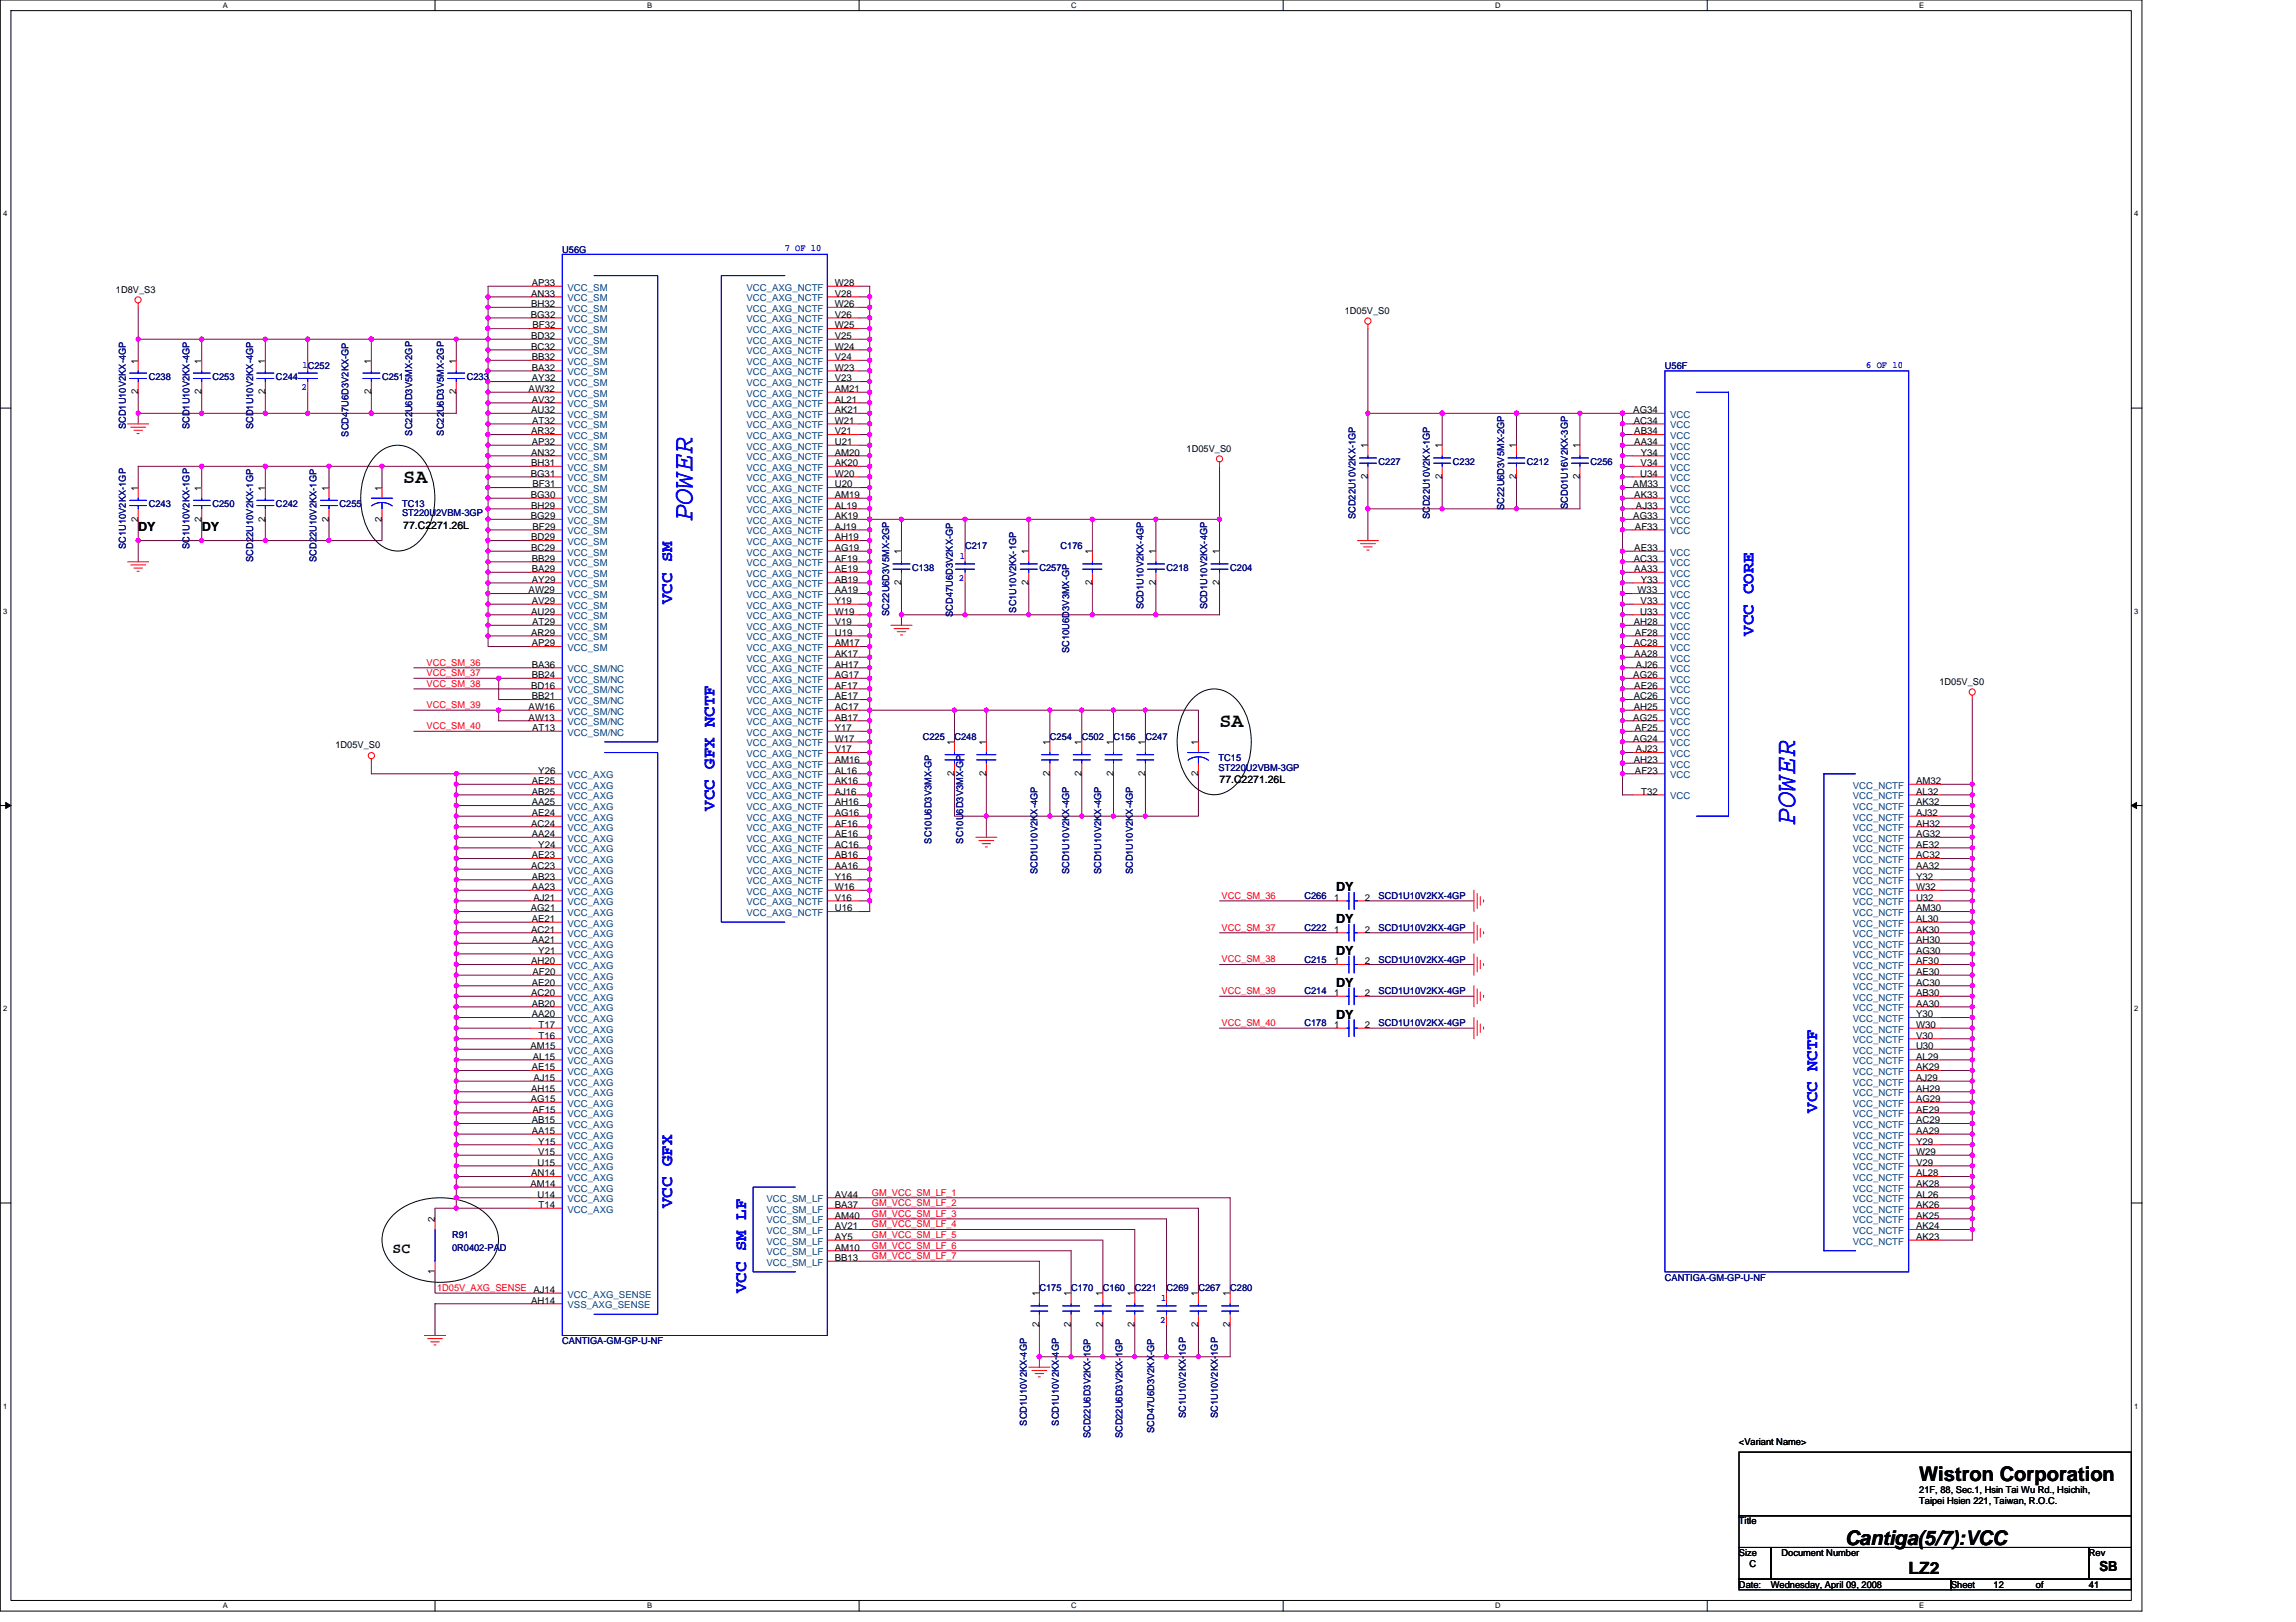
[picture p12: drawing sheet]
<svg xmlns="http://www.w3.org/2000/svg" width="297mm" height="210mm" viewBox="0 0 297 210" stroke-linecap="round" stroke-linejoin="round" font-family="sans-serif">
<defs><g id="words">
<g font-size="3.7" fill="#00f">
<text x="89.6" y="67.5" transform="rotate(-90 89.6 67.5)">POWER</text>
<text x="232.2" y="106.7" transform="rotate(-90 232.2 106.7)">POWER</text>
</g>
<g font-size="2.6">
<text x="52.2" y="62.5">SA</text>
<text x="157.8" y="94.1">SA</text>
<text x="248.3" y="191.7">Wistron Corporation</text>
<text x="238.7" y="199.9">Cantiga(5/7):VCC</text>
</g>
<g font-size="2.2" fill="#00f">
<text x="86.9" y="78.2" transform="rotate(-90 86.9 78.2)">VCC SM</text>
<text x="226.8" y="82.3" transform="rotate(-90 226.8 82.3)">VCC CORE</text>
<text x="92.4" y="104.9" transform="rotate(-90 92.4 104.9)">VCC GFX NCTF</text>
<text x="235.1" y="144" transform="rotate(-90 235.1 144)">VCC NCTF</text>
<text x="86.9" y="156.4" transform="rotate(-90 86.9 156.4)">VCC GFX</text>
<text x="96.5" y="167.3" transform="rotate(-90 96.5 167.3)">VCC SM LF</text>
</g>
<text font-size="2.2" x="246.9" y="203.6">LZ2</text>
<text font-size="1.9" x="50.8" y="162.1">SC</text>
<text font-size="1.8" x="271.6" y="203.3">SB</text>
<g font-size="1.6">
<text x="17.9" y="68.7">DY</text>
<text x="26.1" y="68.7">DY</text>
<text x="172.9" y="119.5">DY</text>
<text x="172.9" y="115.4">DY</text>
<text x="172.9" y="123.6">DY</text>
<text x="172.9" y="127.7">DY</text>
<text x="172.9" y="131.8">DY</text>
</g>
<g font-size="1.4">
<text x="52.2" y="68.4">77.C2271.26L</text>
<text x="157.8" y="101.4">77.C2271.26L</text>
</g>
<g font-size="1.2" fill="#000080">
<text x="72.7" y="32.7">U56G</text>
<text x="215.4" y="47.8">U56F</text>
<text x="19.2" y="49.1">C238</text>
<text x="27.5" y="49.1">C253</text>
<text x="35.7" y="49.1">C244</text>
<text x="49.4" y="49.1">C251</text>
<text x="60.4" y="49.1">C233</text>
<text x="16.3" y="55.6" transform="rotate(-90 16.3 55.6)">SCD1U10V2KX-4GP</text>
<text x="24.5" y="55.6" transform="rotate(-90 24.5 55.6)">SCD1U10V2KX-4GP</text>
<text x="32.7" y="55.6" transform="rotate(-90 32.7 55.6)">SCD1U10V2KX-4GP</text>
<text x="45.1" y="56.5" transform="rotate(-90 45.1 56.5)">SCD47U6D3V2KX-GP</text>
<text x="53.3" y="56.4" transform="rotate(-90 53.3 56.4)">SC22U6D3V5MX-2GP</text>
<text x="57.4" y="56.4" transform="rotate(-90 57.4 56.4)">SC22U6D3V5MX-2GP</text>
<text x="19.2" y="65.6">C243</text>
<text x="27.5" y="65.6">C250</text>
<text x="35.7" y="65.6">C242</text>
<text x="43.9" y="65.6">C255</text>
<text x="52" y="65.6">TC13</text>
<text x="178.3" y="60.1">C227</text>
<text x="188" y="60.1">C232</text>
<text x="194.6" y="66" transform="rotate(-90 194.6 66)">SC22U6D3V5MX-2GP</text>
<text x="197.5" y="60.1">C212</text>
<text x="202.8" y="65.8" transform="rotate(-90 202.8 65.8)">SCD01U16V2KX-3GP</text>
<text x="205.8" y="60.1">C256</text>
<text x="16.3" y="71.1" transform="rotate(-90 16.3 71.1)">SC1U10V2KX-1GP</text>
<text x="24.5" y="71.1" transform="rotate(-90 24.5 71.1)">SC1U10V2KX-1GP</text>
<text x="52" y="66.8">ST220U2VBM-3GP</text>
<text x="124.9" y="71.1">C217</text>
<text x="137.2" y="71.1">C176</text>
<text x="175.4" y="67.2" transform="rotate(-90 175.4 67.2)">SCD22U10V2KX-1GP</text>
<text x="185" y="67.2" transform="rotate(-90 185 67.2)">SCD22U10V2KX-1GP</text>
<text x="32.7" y="72.7" transform="rotate(-90 32.7 72.7)">SCD22U10V2KX-1GP</text>
<text x="41" y="72.7" transform="rotate(-90 41 72.7)">SCD22U10V2KX-1GP</text>
<text x="118" y="73.8">C138</text>
<text x="134.5" y="73.8">C257</text>
<text x="150.9" y="73.8">C218</text>
<text x="159.1" y="73.8">C204</text>
<text x="115" y="79.7" transform="rotate(-90 115 79.7)">SC22U6D3V5MX-2GP</text>
<text x="123.3" y="79.8" transform="rotate(-90 123.3 79.8)">SCD47U6D3V2KX-GP</text>
<text x="131.5" y="79.3" transform="rotate(-90 131.5 79.3)">SC1U10V2KX-1GP</text>
<text x="148" y="78.9" transform="rotate(-90 148 78.9)">SCD1U10V2KX-4GP</text>
<text x="156.2" y="78.9" transform="rotate(-90 156.2 78.9)">SCD1U10V2KX-4GP</text>
<text x="138.3" y="84.5" transform="rotate(-90 138.3 84.5)">SC10U6D3V3MX-GP</text>
<text x="119.4" y="95.8">C225</text>
<text x="123.5" y="95.8">C248</text>
<text x="135.8" y="95.8">C254</text>
<text x="140" y="95.8">C502</text>
<text x="144.1" y="95.8">C156</text>
<text x="148.2" y="95.8">C247</text>
<text x="157.6" y="98.5">TC15</text>
<text x="157.6" y="99.7">ST220U2VBM-3GP</text>
<text x="120.5" y="109.2" transform="rotate(-90 120.5 109.2)">SC10U6D3V3MX-GP</text>
<text x="124.6" y="109.2" transform="rotate(-90 124.6 109.2)">SC10U6D3V3MX-GP</text>
<text x="134.2" y="113.2" transform="rotate(-90 134.2 113.2)">SCD1U10V2KX-4GP</text>
<text x="138.3" y="113.2" transform="rotate(-90 138.3 113.2)">SCD1U10V2KX-4GP</text>
<text x="142.5" y="113.2" transform="rotate(-90 142.5 113.2)">SCD1U10V2KX-4GP</text>
<text x="146.6" y="113.2" transform="rotate(-90 146.6 113.2)">SCD1U10V2KX-4GP</text>
<text x="168.8" y="116.3">C266</text>
<text x="178.3" y="116.3">SCD1U10V2KX-4GP</text>
<text x="168.8" y="124.6">C215</text>
<text x="168.8" y="120.5">C222</text>
<text x="178.3" y="124.6">SCD1U10V2KX-4GP</text>
<text x="178.3" y="120.5">SCD1U10V2KX-4GP</text>
<text x="168.8" y="128.7">C214</text>
<text x="178.3" y="128.7">SCD1U10V2KX-4GP</text>
<text x="168.8" y="132.8">C178</text>
<text x="178.3" y="132.8">SCD1U10V2KX-4GP</text>
<text x="58.5" y="160.2">R91</text>
<text x="58.5" y="161.9">0R0402-PAD</text>
<text x="134.5" y="167.1">C175</text>
<text x="138.6" y="167.1">C170</text>
<text x="142.7" y="167.1">C160</text>
<text x="146.8" y="167.1">C221</text>
<text x="150.9" y="167.1">C269</text>
<text x="155" y="167.1">C267</text>
<text x="159.1" y="167.1">C280</text>
<text x="215.4" y="165.7">CANTIGA-GM-GP-U-NF</text>
<text x="72.7" y="173.9">CANTIGA-GM-GP-U-NF</text>
<text x="132.9" y="184.5" transform="rotate(-90 132.9 184.5)">SCD1U10V2KX-4GP</text>
<text x="137" y="184.5" transform="rotate(-90 137 184.5)">SCD1U10V2KX-4GP</text>
<text x="149.3" y="185.4" transform="rotate(-90 149.3 185.4)">SCD47U6D3V2KX-GP</text>
<text x="153.4" y="183.5" transform="rotate(-90 153.4 183.5)">SC1U10V2KX-1GP</text>
<text x="157.5" y="183.5" transform="rotate(-90 157.5 183.5)">SC1U10V2KX-1GP</text>
<text x="141.1" y="186.1" transform="rotate(-90 141.1 186.1)">SCD22U6D3V2KX-1GP</text>
<text x="145.2" y="186.1" transform="rotate(-90 145.2 186.1)">SCD22U6D3V2KX-1GP</text>
</g>
<g font-size="1.2" fill="#00f">
<text x="101.5" y="32.5">7 OF 10</text>
<text x="39.1" y="47.6">1C252</text>
<text x="241.4" y="47.6">6 OF 10</text>
<text x="39" y="50.5">2</text>
<text x="124" y="75.2">2</text>
<text x="124.2" y="72.3">1</text>
<text x="150.1" y="171.2">2</text>
<text x="150.2" y="168.3">1</text>
</g>
<g font-size="1.2">
<text x="15" y="37.9">1D8V_S3</text>
<text x="68.7" y="41.1">BG32</text>
<text x="68.7" y="38.4">AN33</text>
<text x="68.7" y="39.8">BH32</text>
<text x="68.8" y="37">AP33</text>
<text x="108" y="38.4">V28</text>
<text x="108" y="39.8">W26</text>
<text x="108" y="41.1">V26</text>
<text x="108" y="37">W28</text>
<text x="174" y="40.6">1D05V_S0</text>
<text x="17.9" y="47.1" transform="rotate(-90 17.9 47.1)">1</text>
<text x="26.1" y="47.1" transform="rotate(-90 26.1 47.1)">1</text>
<text x="34.3" y="47.1" transform="rotate(-90 34.3 47.1)">1</text>
<text x="48" y="47.1" transform="rotate(-90 48 47.1)">1</text>
<text x="59" y="47.1" transform="rotate(-90 59 47.1)">1</text>
<text x="68.7" y="43.9">BD32</text>
<text x="68.7" y="45.3">BC32</text>
<text x="68.8" y="46.6">BB32</text>
<text x="68.8" y="48">BA32</text>
<text x="68.9" y="42.5">BF32</text>
<text x="108" y="42.5">W25</text>
<text x="108" y="43.9">V25</text>
<text x="108" y="45.3">W24</text>
<text x="108" y="46.6">V24</text>
<text x="108" y="48">W23</text>
<text x="17.9" y="51" transform="rotate(-90 17.9 51)">2</text>
<text x="26.1" y="51" transform="rotate(-90 26.1 51)">2</text>
<text x="34.3" y="51" transform="rotate(-90 34.3 51)">2</text>
<text x="48" y="51" transform="rotate(-90 48 51)">2</text>
<text x="59" y="51" transform="rotate(-90 59 51)">2</text>
<text x="68.4" y="50.7">AW32</text>
<text x="68.7" y="53.5">AU32</text>
<text x="68.8" y="52.1">AV32</text>
<text x="68.8" y="49.4">AY32</text>
<text x="108" y="49.4">V23</text>
<text x="108" y="50.7">AM21</text>
<text x="108" y="52.1">AL21</text>
<text x="108" y="53.5">AK21</text>
<text x="211.3" y="53.5">AG34</text>
<text x="68.7" y="56.2">AR32</text>
<text x="68.7" y="59">AN32</text>
<text x="68.8" y="57.6">AP32</text>
<text x="68.9" y="54.8">AT32</text>
<text x="108" y="54.8">W21</text>
<text x="108" y="56.2">V21</text>
<text x="108" y="57.6">U21</text>
<text x="108" y="59">AM20</text>
<text x="153.5" y="58.5">1D05V_S0</text>
<text x="176.9" y="58" transform="rotate(-90 176.9 58)">1</text>
<text x="186.6" y="58" transform="rotate(-90 186.6 58)">1</text>
<text x="196.2" y="58" transform="rotate(-90 196.2 58)">1</text>
<text x="204.4" y="58" transform="rotate(-90 204.4 58)">1</text>
<text x="211.4" y="54.8">AC34</text>
<text x="211.4" y="56.2">AB34</text>
<text x="211.4" y="57.6">AA34</text>
<text x="212.3" y="59">Y34</text>
<text x="17.9" y="63.5" transform="rotate(-90 17.9 63.5)">1</text>
<text x="26.1" y="63.5" transform="rotate(-90 26.1 63.5)">1</text>
<text x="34.3" y="63.5" transform="rotate(-90 34.3 63.5)">1</text>
<text x="42.5" y="63.5" transform="rotate(-90 42.5 63.5)">1</text>
<text x="49.4" y="63.5" transform="rotate(-90 49.4 63.5)">1</text>
<text x="68.7" y="61.7">BG31</text>
<text x="68.7" y="64.5">BG30</text>
<text x="68.7" y="60.3">BH31</text>
<text x="68.7" y="65.8">BH29</text>
<text x="68.9" y="63.1">BF31</text>
<text x="108" y="60.3">AK20</text>
<text x="108" y="61.7">W20</text>
<text x="108" y="63.1">U20</text>
<text x="108" y="64.5">AM19</text>
<text x="108" y="65.8">AL19</text>
<text x="176.9" y="62" transform="rotate(-90 176.9 62)">2</text>
<text x="186.6" y="62" transform="rotate(-90 186.6 62)">2</text>
<text x="196.2" y="62" transform="rotate(-90 196.2 62)">2</text>
<text x="204.4" y="62" transform="rotate(-90 204.4 62)">2</text>
<text x="211.3" y="63.1">AM33</text>
<text x="211.4" y="64.5">AK33</text>
<text x="211.6" y="65.8">AJ33</text>
<text x="212.2" y="61.7">U34</text>
<text x="212.3" y="60.3">V34</text>
<text x="17.9" y="67.5" transform="rotate(-90 17.9 67.5)">2</text>
<text x="26.1" y="67.5" transform="rotate(-90 26.1 67.5)">2</text>
<text x="34.3" y="67.5" transform="rotate(-90 34.3 67.5)">2</text>
<text x="42.5" y="67.5" transform="rotate(-90 42.5 67.5)">2</text>
<text x="49.4" y="67.5" transform="rotate(-90 49.4 67.5)">2</text>
<text x="68.7" y="67.2">BG29</text>
<text x="68.7" y="69.9">BD29</text>
<text x="68.7" y="71.3">BC29</text>
<text x="68.9" y="68.6">BF29</text>
<text x="108" y="67.2">AK19</text>
<text x="108" y="68.6">AJ19</text>
<text x="108" y="69.9">AH19</text>
<text x="108" y="71.3">AG19</text>
<text x="116.6" y="71.8" transform="rotate(-90 116.6 71.8)">1</text>
<text x="133.1" y="71.8" transform="rotate(-90 133.1 71.8)">1</text>
<text x="141.3" y="71.8" transform="rotate(-90 141.3 71.8)">1</text>
<text x="149.5" y="71.8" transform="rotate(-90 149.5 71.8)">1</text>
<text x="157.8" y="71.8" transform="rotate(-90 157.8 71.8)">1</text>
<text x="211.3" y="67.2">AG33</text>
<text x="211.4" y="71.3">AE33</text>
<text x="211.5" y="68.6">AF33</text>
<text x="68.4" y="76.8">AW29</text>
<text x="68.8" y="72.7">BB29</text>
<text x="68.8" y="74">BA29</text>
<text x="68.8" y="75.4">AY29</text>
<text x="108" y="72.7">AF19</text>
<text x="108" y="74">AE19</text>
<text x="108" y="75.4">AB19</text>
<text x="108" y="76.8">AA19</text>
<text x="116.6" y="75.7" transform="rotate(-90 116.6 75.7)">2</text>
<text x="133.1" y="75.7" transform="rotate(-90 133.1 75.7)">2</text>
<text x="141.3" y="75.7" transform="rotate(-90 141.3 75.7)">2</text>
<text x="149.5" y="75.7" transform="rotate(-90 149.5 75.7)">2</text>
<text x="157.8" y="75.7" transform="rotate(-90 157.8 75.7)">2</text>
<text x="211.4" y="72.7">AC33</text>
<text x="211.4" y="74">AA33</text>
<text x="211.9" y="76.8">W33</text>
<text x="212.3" y="75.4">Y33</text>
<text x="68.7" y="79.5">AU29</text>
<text x="68.7" y="82.3">AR29</text>
<text x="68.8" y="78.2">AV29</text>
<text x="68.8" y="83.7">AP29</text>
<text x="68.9" y="80.9">AT29</text>
<text x="108" y="78.2">Y19</text>
<text x="108" y="79.5">W19</text>
<text x="108" y="80.9">V19</text>
<text x="108" y="82.3">U19</text>
<text x="108" y="83.7">AM17</text>
<text x="211.4" y="80.9">AH28</text>
<text x="211.4" y="83.7">AC28</text>
<text x="211.5" y="82.3">AF28</text>
<text x="212.2" y="79.5">U33</text>
<text x="212.3" y="78.2">V33</text>
<text x="68.7" y="89.1">BD16</text>
<text x="68.8" y="86.4">BA36</text>
<text x="68.8" y="87.8">BB24</text>
<text x="108" y="85">AK17</text>
<text x="108" y="86.4">AH17</text>
<text x="108" y="87.8">AG17</text>
<text x="108" y="89.1">AF17</text>
<text x="211.3" y="87.8">AG26</text>
<text x="211.4" y="85">AA28</text>
<text x="211.4" y="89.1">AE26</text>
<text x="211.6" y="86.4">AJ26</text>
<text x="250.9" y="88.6">1D05V_S0</text>
<text x="68.4" y="91.9">AW16</text>
<text x="68.4" y="93.3">AW13</text>
<text x="68.8" y="90.5">BB21</text>
<text x="68.9" y="94.6">AT13</text>
<text x="108" y="90.5">AE17</text>
<text x="108" y="91.9">AC17</text>
<text x="108" y="93.3">AB17</text>
<text x="108" y="94.6">Y17</text>
<text x="108" y="96">W17</text>
<text x="211.3" y="93.3">AG25</text>
<text x="211.3" y="96">AG24</text>
<text x="211.4" y="90.5">AC26</text>
<text x="211.4" y="91.9">AH25</text>
<text x="211.5" y="94.6">AF25</text>
<text x="43.4" y="96.9">1D05V_S0</text>
<text x="68.8" y="101.5">AE25</text>
<text x="69.6" y="100.1">Y26</text>
<text x="108" y="97.4">V17</text>
<text x="108" y="98.7">AM16</text>
<text x="108" y="100.1">AL16</text>
<text x="108" y="101.5">AK16</text>
<text x="123.5" y="100.4" transform="rotate(-90 123.5 100.4)">2</text>
<text x="123.5" y="96.4" transform="rotate(-90 123.5 96.4)">1</text>
<text x="127.6" y="100.4" transform="rotate(-90 127.6 100.4)">2</text>
<text x="127.6" y="96.4" transform="rotate(-90 127.6 96.4)">1</text>
<text x="135.8" y="100.4" transform="rotate(-90 135.8 100.4)">2</text>
<text x="135.8" y="96.4" transform="rotate(-90 135.8 96.4)">1</text>
<text x="139.9" y="100.4" transform="rotate(-90 139.9 100.4)">2</text>
<text x="139.9" y="96.4" transform="rotate(-90 139.9 96.4)">1</text>
<text x="144" y="100.4" transform="rotate(-90 144 100.4)">2</text>
<text x="144" y="96.4" transform="rotate(-90 144 96.4)">1</text>
<text x="148.2" y="100.4" transform="rotate(-90 148.2 100.4)">2</text>
<text x="148.2" y="96.4" transform="rotate(-90 148.2 96.4)">1</text>
<text x="155" y="100.4" transform="rotate(-90 155 100.4)">2</text>
<text x="155" y="96.4" transform="rotate(-90 155 96.4)">1</text>
<text x="211.4" y="98.7">AH23</text>
<text x="211.5" y="100.1">AF23</text>
<text x="211.6" y="97.4">AJ23</text>
<text x="247.9" y="101.5">AM32</text>
<text x="68.7" y="107">AC24</text>
<text x="68.8" y="102.8">AB25</text>
<text x="68.8" y="104.2">AA25</text>
<text x="68.8" y="105.6">AE24</text>
<text x="108" y="102.8">AJ16</text>
<text x="108" y="104.2">AH16</text>
<text x="108" y="105.6">AG16</text>
<text x="108" y="107">AF16</text>
<text x="212.3" y="102.8">T32</text>
<text x="247.9" y="102.8">AL32</text>
<text x="247.9" y="104.2">AK32</text>
<text x="247.9" y="105.6">AJ32</text>
<text x="247.9" y="107">AH32</text>
<text x="68.7" y="112.5">AC23</text>
<text x="68.8" y="108.3">AA24</text>
<text x="68.8" y="111.1">AE23</text>
<text x="68.8" y="113.8">AB23</text>
<text x="69.6" y="109.7">Y24</text>
<text x="108" y="108.3">AE16</text>
<text x="108" y="109.7">AC16</text>
<text x="108" y="111.1">AB16</text>
<text x="108" y="112.5">AA16</text>
<text x="108" y="113.8">Y16</text>
<text x="247.9" y="112.5">AA32</text>
<text x="247.9" y="113.8">Y32</text>
<text x="247.9" y="108.3">AG32</text>
<text x="247.9" y="109.7">AE32</text>
<text x="247.9" y="111.1">AC32</text>
<text x="68.7" y="117.9">AG21</text>
<text x="68.8" y="115.2">AA23</text>
<text x="68.8" y="119.3">AE21</text>
<text x="69" y="116.6">AJ21</text>
<text x="108" y="115.2">W16</text>
<text x="108" y="116.6">V16</text>
<text x="108" y="117.9">U16</text>
<text x="172.6" y="116.6">1</text>
<text x="176.6" y="116.6">2</text>
<text x="247.9" y="115.2">W32</text>
<text x="247.9" y="116.6">U32</text>
<text x="247.9" y="117.9">AM30</text>
<text x="247.9" y="119.3">AL30</text>
<text x="68.7" y="120.7">AC21</text>
<text x="68.7" y="124.8">AH20</text>
<text x="68.8" y="122">AA21</text>
<text x="69.6" y="123.4">Y21</text>
<text x="172.6" y="124.8">1</text>
<text x="172.6" y="120.7">1</text>
<text x="176.6" y="124.8">2</text>
<text x="176.6" y="120.7">2</text>
<text x="247.9" y="120.7">AK30</text>
<text x="247.9" y="123.4">AG30</text>
<text x="247.9" y="124.8">AF30</text>
<text x="247.9" y="122">AH30</text>
<text x="68.7" y="128.9">AC20</text>
<text x="68.8" y="127.6">AE20</text>
<text x="68.8" y="130.3">AB20</text>
<text x="68.8" y="131.7">AA20</text>
<text x="68.9" y="126.2">AF20</text>
<text x="172.6" y="128.9">1</text>
<text x="176.6" y="128.9">2</text>
<text x="247.9" y="127.6">AC30</text>
<text x="247.9" y="126.2">AE30</text>
<text x="247.9" y="128.9">AB30</text>
<text x="247.9" y="130.3">AA30</text>
<text x="247.9" y="131.7">Y30</text>
<text x="68.6" y="135.8">AM15</text>
<text x="68.9" y="137.1">AL15</text>
<text x="69.7" y="133">T17</text>
<text x="69.7" y="134.4">T16</text>
<text x="172.6" y="133">1</text>
<text x="176.6" y="133">2</text>
<text x="247.9" y="133">W30</text>
<text x="247.9" y="134.4">V30</text>
<text x="247.9" y="135.8">U30</text>
<text x="247.9" y="137.1">AL29</text>
<text x="68.7" y="142.6">AG15</text>
<text x="68.7" y="141.3">AH15</text>
<text x="68.8" y="138.5">AE15</text>
<text x="68.9" y="144">AF15</text>
<text x="69" y="139.9">AJ15</text>
<text x="247.9" y="139.9">AJ29</text>
<text x="247.9" y="141.3">AH29</text>
<text x="247.9" y="142.6">AG29</text>
<text x="247.9" y="144">AE29</text>
<text x="247.9" y="138.5">AK29</text>
<text x="68.8" y="145.4">AB15</text>
<text x="68.8" y="146.7">AA15</text>
<text x="69.6" y="149.5">V15</text>
<text x="69.6" y="148.1">Y15</text>
<text x="247.9" y="145.4">AC29</text>
<text x="247.9" y="146.7">AA29</text>
<text x="247.9" y="148.1">Y29</text>
<text x="247.9" y="149.5">W29</text>
<text x="68.6" y="153.6">AM14</text>
<text x="68.7" y="152.2">AN14</text>
<text x="69.6" y="150.9">U15</text>
<text x="69.6" y="155">U14</text>
<text x="108" y="155">AV44</text>
<text x="247.9" y="152.2">AL28</text>
<text x="247.9" y="153.6">AK28</text>
<text x="247.9" y="155">AL26</text>
<text x="247.9" y="150.9">V29</text>
<text x="56.3" y="158.2" transform="rotate(-90 56.3 158.2)">2</text>
<text x="69.7" y="156.3">T14</text>
<text x="108" y="156.3">BA37</text>
<text x="108" y="157.7">AM40</text>
<text x="108" y="159.1">AV21</text>
<text x="108" y="160.5">AY5</text>
<text x="108" y="161.8">AM10</text>
<text x="247.9" y="157.7">AK25</text>
<text x="247.9" y="156.3">AK26</text>
<text x="247.9" y="159.1">AK24</text>
<text x="247.9" y="160.5">AK23</text>
<text x="56.3" y="164.9" transform="rotate(-90 56.3 164.9)">1</text>
<text x="108" y="163.2">BB13</text>
<text x="134.4" y="167.8" transform="rotate(-90 134.4 167.8)">1</text>
<text x="138.6" y="167.8" transform="rotate(-90 138.6 167.8)">1</text>
<text x="142.7" y="167.8" transform="rotate(-90 142.7 167.8)">1</text>
<text x="146.8" y="167.8" transform="rotate(-90 146.8 167.8)">1</text>
<text x="155" y="167.8" transform="rotate(-90 155 167.8)">1</text>
<text x="159.1" y="167.8" transform="rotate(-90 159.1 167.8)">1</text>
<text x="68.7" y="168.7">AH14</text>
<text x="134.4" y="171.7" transform="rotate(-90 134.4 171.7)">2</text>
<text x="138.6" y="171.7" transform="rotate(-90 138.6 171.7)">2</text>
<text x="142.7" y="171.7" transform="rotate(-90 142.7 171.7)">2</text>
<text x="146.8" y="171.7" transform="rotate(-90 146.8 171.7)">2</text>
<text x="155" y="171.7" transform="rotate(-90 155 171.7)">2</text>
<text x="159.1" y="171.7" transform="rotate(-90 159.1 171.7)">2</text>
<text x="225" y="187">&lt;Variant Name&gt;</text>
<text x="225" y="197.3">Title</text>
<text x="248.3" y="193.1">21F, 88, Sec.1, Hsin Tai Wu Rd., Hsichih,</text>
<text x="248.3" y="194.6">Taipei Hsien 221, Taiwan, R.O.C.</text>
<text x="225" y="201.4">Size</text>
<text x="226.4" y="202.8">C</text>
<text x="230.5" y="201.4">Document Number</text>
<text x="270.3" y="201.4">Rev</text>
<text x="225" y="205.5">Date:</text>
<text x="229.1" y="205.5">Wednesday, April 09, 2008</text>
<text x="252.4" y="205.5">Sheet</text>
<text x="257.9" y="205.5">12</text>
<text x="263.4" y="205.5">of</text>
<text x="270.3" y="205.5">41</text>
</g>
<g font-size="1.2" fill="#004080">
<text x="73.4" y="39">VCC_SM</text>
<text x="73.4" y="40.3">VCC_SM</text>
<text x="73.4" y="41.7">VCC_SM</text>
<text x="73.4" y="37.6">VCC_SM</text>
<text x="96.6" y="39">VCC_AXG_NCTF</text>
<text x="96.6" y="40.3">VCC_AXG_NCTF</text>
<text x="96.6" y="41.7">VCC_AXG_NCTF</text>
<text x="96.6" y="37.6">VCC_AXG_NCTF</text>
<text x="73.4" y="44.5">VCC_SM</text>
<text x="73.4" y="45.8">VCC_SM</text>
<text x="73.4" y="47.2">VCC_SM</text>
<text x="73.4" y="43.1">VCC_SM</text>
<text x="96.6" y="43.1">VCC_AXG_NCTF</text>
<text x="96.6" y="44.5">VCC_AXG_NCTF</text>
<text x="96.6" y="45.8">VCC_AXG_NCTF</text>
<text x="96.6" y="47.2">VCC_AXG_NCTF</text>
<text x="73.4" y="50">VCC_SM</text>
<text x="73.4" y="48.6">VCC_SM</text>
<text x="73.4" y="51.3">VCC_SM</text>
<text x="73.4" y="52.7">VCC_SM</text>
<text x="96.6" y="50">VCC_AXG_NCTF</text>
<text x="96.6" y="51.3">VCC_AXG_NCTF</text>
<text x="96.6" y="52.7">VCC_AXG_NCTF</text>
<text x="96.6" y="48.6">VCC_AXG_NCTF</text>
<text x="73.4" y="54.1">VCC_SM</text>
<text x="73.4" y="55.4">VCC_SM</text>
<text x="73.4" y="56.8">VCC_SM</text>
<text x="73.4" y="58.2">VCC_SM</text>
<text x="73.4" y="59.6">VCC_SM</text>
<text x="96.6" y="54.1">VCC_AXG_NCTF</text>
<text x="96.6" y="55.4">VCC_AXG_NCTF</text>
<text x="96.6" y="56.8">VCC_AXG_NCTF</text>
<text x="96.6" y="58.2">VCC_AXG_NCTF</text>
<text x="96.6" y="59.6">VCC_AXG_NCTF</text>
<text x="216.1" y="54.1">VCC</text>
<text x="216.1" y="55.4">VCC</text>
<text x="216.1" y="56.8">VCC</text>
<text x="216.1" y="58.2">VCC</text>
<text x="216.1" y="59.6">VCC</text>
<text x="73.4" y="63.7">VCC_SM</text>
<text x="73.4" y="60.9">VCC_SM</text>
<text x="73.4" y="62.3">VCC_SM</text>
<text x="73.4" y="65">VCC_SM</text>
<text x="96.6" y="60.9">VCC_AXG_NCTF</text>
<text x="96.6" y="62.3">VCC_AXG_NCTF</text>
<text x="96.6" y="63.7">VCC_AXG_NCTF</text>
<text x="96.6" y="65">VCC_AXG_NCTF</text>
<text x="216.1" y="60.9">VCC</text>
<text x="216.1" y="62.3">VCC</text>
<text x="216.1" y="63.7">VCC</text>
<text x="216.1" y="65">VCC</text>
<text x="73.4" y="66.4">VCC_SM</text>
<text x="73.4" y="67.8">VCC_SM</text>
<text x="73.4" y="69.2">VCC_SM</text>
<text x="73.4" y="70.5">VCC_SM</text>
<text x="73.4" y="71.9">VCC_SM</text>
<text x="96.6" y="66.4">VCC_AXG_NCTF</text>
<text x="96.6" y="67.8">VCC_AXG_NCTF</text>
<text x="96.6" y="69.2">VCC_AXG_NCTF</text>
<text x="96.6" y="70.5">VCC_AXG_NCTF</text>
<text x="96.6" y="71.9">VCC_AXG_NCTF</text>
<text x="216.1" y="66.4">VCC</text>
<text x="216.1" y="67.8">VCC</text>
<text x="216.1" y="69.2">VCC</text>
<text x="216.1" y="71.9">VCC</text>
<text x="73.4" y="77.4">VCC_SM</text>
<text x="73.4" y="73.3">VCC_SM</text>
<text x="73.4" y="74.6">VCC_SM</text>
<text x="73.4" y="76">VCC_SM</text>
<text x="96.6" y="73.3">VCC_AXG_NCTF</text>
<text x="96.6" y="74.6">VCC_AXG_NCTF</text>
<text x="96.6" y="76">VCC_AXG_NCTF</text>
<text x="96.6" y="77.4">VCC_AXG_NCTF</text>
<text x="216.1" y="73.3">VCC</text>
<text x="216.1" y="74.6">VCC</text>
<text x="216.1" y="76">VCC</text>
<text x="216.1" y="77.4">VCC</text>
<text x="73.4" y="78.8">VCC_SM</text>
<text x="73.4" y="80.1">VCC_SM</text>
<text x="73.4" y="81.5">VCC_SM</text>
<text x="73.4" y="82.9">VCC_SM</text>
<text x="96.6" y="78.8">VCC_AXG_NCTF</text>
<text x="96.6" y="80.1">VCC_AXG_NCTF</text>
<text x="96.6" y="81.5">VCC_AXG_NCTF</text>
<text x="96.6" y="82.9">VCC_AXG_NCTF</text>
<text x="216.1" y="78.8">VCC</text>
<text x="216.1" y="80.1">VCC</text>
<text x="216.1" y="81.5">VCC</text>
<text x="216.1" y="82.9">VCC</text>
<text x="73.4" y="84.2">VCC_SM</text>
<text x="73.4" y="87">VCC_SM/NC</text>
<text x="73.4" y="88.3">VCC_SM/NC</text>
<text x="73.4" y="89.7">VCC_SM/NC</text>
<text x="96.6" y="84.2">VCC_AXG_NCTF</text>
<text x="96.6" y="85.6">VCC_AXG_NCTF</text>
<text x="96.6" y="87">VCC_AXG_NCTF</text>
<text x="96.6" y="88.3">VCC_AXG_NCTF</text>
<text x="96.6" y="89.7">VCC_AXG_NCTF</text>
<text x="216.1" y="84.2">VCC</text>
<text x="216.1" y="85.6">VCC</text>
<text x="216.1" y="87">VCC</text>
<text x="216.1" y="88.3">VCC</text>
<text x="216.1" y="89.7">VCC</text>
<text x="73.4" y="91.1">VCC_SM/NC</text>
<text x="73.4" y="92.5">VCC_SM/NC</text>
<text x="73.4" y="93.9">VCC_SM/NC</text>
<text x="73.4" y="95.2">VCC_SM/NC</text>
<text x="96.6" y="91.1">VCC_AXG_NCTF</text>
<text x="96.6" y="92.5">VCC_AXG_NCTF</text>
<text x="96.6" y="93.9">VCC_AXG_NCTF</text>
<text x="96.6" y="95.2">VCC_AXG_NCTF</text>
<text x="216.1" y="91.1">VCC</text>
<text x="216.1" y="92.5">VCC</text>
<text x="216.1" y="93.9">VCC</text>
<text x="216.1" y="95.2">VCC</text>
<text x="73.4" y="100.7">VCC_AXG</text>
<text x="96.6" y="96.6">VCC_AXG_NCTF</text>
<text x="96.6" y="98">VCC_AXG_NCTF</text>
<text x="96.6" y="99.3">VCC_AXG_NCTF</text>
<text x="96.6" y="100.7">VCC_AXG_NCTF</text>
<text x="216.1" y="96.6">VCC</text>
<text x="216.1" y="98">VCC</text>
<text x="216.1" y="99.3">VCC</text>
<text x="216.1" y="100.7">VCC</text>
<text x="73.4" y="102.1">VCC_AXG</text>
<text x="73.4" y="103.4">VCC_AXG</text>
<text x="73.4" y="104.8">VCC_AXG</text>
<text x="73.4" y="106.2">VCC_AXG</text>
<text x="73.4" y="107.6">VCC_AXG</text>
<text x="96.6" y="102.1">VCC_AXG_NCTF</text>
<text x="96.6" y="103.4">VCC_AXG_NCTF</text>
<text x="96.6" y="104.8">VCC_AXG_NCTF</text>
<text x="96.6" y="106.2">VCC_AXG_NCTF</text>
<text x="96.6" y="107.6">VCC_AXG_NCTF</text>
<text x="216.1" y="103.4">VCC</text>
<text x="239.7" y="102.1">VCC_NCTF</text>
<text x="239.7" y="103.4">VCC_NCTF</text>
<text x="239.7" y="104.8">VCC_NCTF</text>
<text x="239.7" y="106.2">VCC_NCTF</text>
<text x="239.7" y="107.6">VCC_NCTF</text>
<text x="73.4" y="108.9">VCC_AXG</text>
<text x="73.4" y="110.3">VCC_AXG</text>
<text x="73.4" y="111.7">VCC_AXG</text>
<text x="73.4" y="113.1">VCC_AXG</text>
<text x="96.6" y="108.9">VCC_AXG_NCTF</text>
<text x="96.6" y="110.3">VCC_AXG_NCTF</text>
<text x="96.6" y="111.7">VCC_AXG_NCTF</text>
<text x="96.6" y="113.1">VCC_AXG_NCTF</text>
<text x="239.7" y="113.1">VCC_NCTF</text>
<text x="239.7" y="108.9">VCC_NCTF</text>
<text x="239.7" y="110.3">VCC_NCTF</text>
<text x="239.7" y="111.7">VCC_NCTF</text>
<text x="73.4" y="114.4">VCC_AXG</text>
<text x="73.4" y="115.8">VCC_AXG</text>
<text x="73.4" y="117.2">VCC_AXG</text>
<text x="73.4" y="118.5">VCC_AXG</text>
<text x="73.4" y="119.9">VCC_AXG</text>
<text x="96.6" y="114.4">VCC_AXG_NCTF</text>
<text x="96.6" y="115.8">VCC_AXG_NCTF</text>
<text x="96.6" y="117.2">VCC_AXG_NCTF</text>
<text x="96.6" y="118.5">VCC_AXG_NCTF</text>
<text x="239.7" y="114.4">VCC_NCTF</text>
<text x="239.7" y="115.8">VCC_NCTF</text>
<text x="239.7" y="117.2">VCC_NCTF</text>
<text x="239.7" y="118.5">VCC_NCTF</text>
<text x="239.7" y="119.9">VCC_NCTF</text>
<text x="73.4" y="121.3">VCC_AXG</text>
<text x="73.4" y="122.6">VCC_AXG</text>
<text x="73.4" y="124">VCC_AXG</text>
<text x="73.4" y="125.4">VCC_AXG</text>
<text x="239.7" y="121.3">VCC_NCTF</text>
<text x="239.7" y="124">VCC_NCTF</text>
<text x="239.7" y="125.4">VCC_NCTF</text>
<text x="239.7" y="122.6">VCC_NCTF</text>
<text x="73.4" y="126.8">VCC_AXG</text>
<text x="73.4" y="128.1">VCC_AXG</text>
<text x="73.4" y="129.5">VCC_AXG</text>
<text x="73.4" y="130.9">VCC_AXG</text>
<text x="239.7" y="128.1">VCC_NCTF</text>
<text x="239.7" y="126.8">VCC_NCTF</text>
<text x="239.7" y="129.5">VCC_NCTF</text>
<text x="239.7" y="130.9">VCC_NCTF</text>
<text x="73.4" y="132.2">VCC_AXG</text>
<text x="73.4" y="133.6">VCC_AXG</text>
<text x="73.4" y="136.4">VCC_AXG</text>
<text x="73.4" y="137.7">VCC_AXG</text>
<text x="73.4" y="135">VCC_AXG</text>
<text x="239.7" y="133.6">VCC_NCTF</text>
<text x="239.7" y="135">VCC_NCTF</text>
<text x="239.7" y="136.4">VCC_NCTF</text>
<text x="239.7" y="137.7">VCC_NCTF</text>
<text x="239.7" y="132.2">VCC_NCTF</text>
<text x="73.4" y="140.5">VCC_AXG</text>
<text x="73.4" y="141.9">VCC_AXG</text>
<text x="73.4" y="143.2">VCC_AXG</text>
<text x="73.4" y="139.1">VCC_AXG</text>
<text x="239.7" y="140.5">VCC_NCTF</text>
<text x="239.7" y="141.9">VCC_NCTF</text>
<text x="239.7" y="143.2">VCC_NCTF</text>
<text x="239.7" y="139.1">VCC_NCTF</text>
<text x="73.4" y="144.6">VCC_AXG</text>
<text x="73.4" y="146">VCC_AXG</text>
<text x="73.4" y="147.3">VCC_AXG</text>
<text x="73.4" y="148.7">VCC_AXG</text>
<text x="239.7" y="144.6">VCC_NCTF</text>
<text x="239.7" y="146">VCC_NCTF</text>
<text x="239.7" y="147.3">VCC_NCTF</text>
<text x="239.7" y="148.7">VCC_NCTF</text>
<text x="73.4" y="150.1">VCC_AXG</text>
<text x="73.4" y="151.4">VCC_AXG</text>
<text x="73.4" y="152.8">VCC_AXG</text>
<text x="73.4" y="154.2">VCC_AXG</text>
<text x="73.4" y="155.6">VCC_AXG</text>
<text x="99.2" y="155.6">VCC_SM_LF</text>
<text x="239.7" y="152.8">VCC_NCTF</text>
<text x="239.7" y="154.2">VCC_NCTF</text>
<text x="239.7" y="155.6">VCC_NCTF</text>
<text x="239.7" y="150.1">VCC_NCTF</text>
<text x="239.7" y="151.4">VCC_NCTF</text>
<text x="73.4" y="156.9">VCC_AXG</text>
<text x="99.2" y="156.9">VCC_SM_LF</text>
<text x="99.2" y="158.3">VCC_SM_LF</text>
<text x="99.2" y="159.7">VCC_SM_LF</text>
<text x="99.2" y="161.1">VCC_SM_LF</text>
<text x="239.7" y="158.3">VCC_NCTF</text>
<text x="239.7" y="156.9">VCC_NCTF</text>
<text x="239.7" y="159.7">VCC_NCTF</text>
<text x="239.7" y="161.1">VCC_NCTF</text>
<text x="73.4" y="167.9">VCC_AXG_SENSE</text>
<text x="99.2" y="162.4">VCC_SM_LF</text>
<text x="99.2" y="163.8">VCC_SM_LF</text>
<text x="73.4" y="169.3">VSS_AXG_SENSE</text>
</g>
<g font-size="1.2" fill="#f00">
<text x="55.2" y="86.1">VCC_SM_36</text>
<text x="55.2" y="87.5">VCC_SM_37</text>
<text x="55.2" y="88.9">VCC_SM_38</text>
<text x="55.2" y="91.6">VCC_SM_39</text>
<text x="55.2" y="94.4">VCC_SM_40</text>
<text x="158" y="116.3">VCC_SM_36</text>
<text x="158" y="120.4">VCC_SM_37</text>
<text x="158" y="124.5">VCC_SM_38</text>
<text x="158" y="128.7">VCC_SM_39</text>
<text x="158" y="132.8">VCC_SM_40</text>
<text x="112.8" y="154.7">GM_VCC_SM_LF_1</text>
<text x="112.8" y="161.6">GM_VCC_SM_LF_6</text>
<text x="112.8" y="157.5">GM_VCC_SM_LF_3</text>
<text x="112.8" y="156.1">GM_VCC_SM_LF_2</text>
<text x="112.8" y="160.2">GM_VCC_SM_LF_5</text>
<text x="112.8" y="158.8">GM_VCC_SM_LF_4</text>
<text x="56.6" y="167.1">1D05V_AXG_SENSE AJ14</text>
<text x="112.8" y="162.9">GM_VCC_SM_LF_7</text>
</g>
<g font-size="1">
<text x="28.8" y="1">A</text>
<text x="83.7" y="1">B</text>
<text x="138.6" y="1">C</text>
<text x="193.4" y="1">D</text>
<text x="248.3" y="1">E</text>
<text x=".4" y="28">4</text>
<text x="276.1" y="28">4</text>
<text x=".4" y="79.4">3</text>
<text x="276.1" y="79.4">3</text>
<text x=".4" y="130.9">2</text>
<text x="276.1" y="130.9">2</text>
<text x=".4" y="182.3">1</text>
<text x="276.1" y="182.3">1</text>
<text x="28.8" y="208.2">A</text>
<text x="83.7" y="208.2">B</text>
<text x="138.6" y="208.2">C</text>
<text x="193.4" y="208.2">D</text>
<text x="248.3" y="208.2">E</text>
</g>
</g></defs>
<path d="M0 0h277.1v208.5h-277.1zM1.4 1.4h274.3v205.7h-274.3z" fill="none" stroke="#000" stroke-width=".13"/>
<g fill="#fff">
<path d="M28.8 .1h.7v1.1h-.7z"/>
<path d="M28.8 207.3h.7v1.1h-.7z"/>
</g>
<path d="M56.3 0v1.4M56.3 207.1v1.4" fill="none" stroke="#000" stroke-width=".13"/>
<g fill="#fff">
<path d="M83.7 .1h.7v1.1h-.7z"/>
<path d="M83.7 207.3h.7v1.1h-.7z"/>
</g>
<path d="M111.1 0v1.4M111.1 207.1v1.4" fill="none" stroke="#000" stroke-width=".13"/>
<g fill="#fff">
<path d="M138.6 .1h.7v1.1h-.7z"/>
<path d="M138.6 207.3h.7v1.1h-.7z"/>
</g>
<path d="M166 0v1.4M166 207.1v1.4" fill="none" stroke="#000" stroke-width=".13"/>
<g fill="#fff">
<path d="M193.4 .1h.7v1.1h-.7z"/>
<path d="M193.4 207.3h.7v1.1h-.7z"/>
</g>
<path d="M220.9 0v1.4M220.9 207.1v1.4" fill="none" stroke="#000" stroke-width=".13"/>
<g fill="#fff">
<path d="M248.3 .1h.7v1.1h-.7z"/>
<path d="M248.3 207.3h.7v1.1h-.7z"/>
<path d="M.4 27.1h.5v1.1h-.5z"/>
<path d="M276.1 27.1h.5v1.1h-.5z"/>
<path d="M.4 78.5h.5v1.1h-.5z"/>
<path d="M276.1 78.5h.5v1.1h-.5z"/>
</g>
<path d="M0 52.8h1.4M275.7 52.8h1.4" fill="none" stroke="#000" stroke-width=".13"/>
<g fill="#fff">
<path d="M.4 130h.5v1.1h-.5z"/>
<path d="M276.1 130h.5v1.1h-.5z"/>
</g>
<path d="M0 104.2h1.4M275.7 104.2h1.4" fill="none" stroke="#000" stroke-width=".13"/>
<path d="M.7 103.8l.7 .4-.7 .4zM275.7 104.2l.7-.4v.8z" fill="#000" stroke="#000" stroke-width=".13"/>
<g fill="#fff">
<path d="M.4 181.4h.5v1.1h-.5z"/>
<path d="M276.1 181.4h.5v1.1h-.5z"/>
</g>
<path d="M48.6 58.9a3.7 3.7 0 0 1 5.7 0 8.7 8.7 0 0 1 0 11.1 3.7 3.7 0 0 1-5.7 0 8.8 8.8 0 0 1 0-11.1zM154.2 90.5a3.7 3.7 0 0 1 5.7 0 8.7 8.7 0 0 1 0 11 3.7 3.7 0 0 1-5.7 0 8.8 8.8 0 0 1 0-11zM0 155.7h1.4M50.6 157.5a9 9 0 0 1 8.5-2.3 7 7 0 0 1 5.1 3.7 4.6 4.6 0 0 1-2.3 5.7 9.6 9.6 0 0 1-10.6-.5 4.4 4.4 0 0 1-.7-6.6zM275.7 155.7h1.4M225 187.9h50.7v8.3h-50.7zM225 196.2h50.7v4.1h-50.7zM225 204.4h27.4v1.3h-27.4zM225 200.3h4.1v4.1h-4.1zM229.1 200.3h41.2v4.1h-41.2zM252.4 204.4h23.3v1.3h-23.3zM270.3 200.3h5.4v4.1h-5.4z" fill="none" stroke="#000" stroke-width=".13"/>
<g fill="none" stroke="#800040" stroke-width=".13">
<path d="M17.9 39.8v6.8M63.1 39.8h5.5M63.1 38.4h5.5M68.6 37h-5.5v26.1M111.1 37h1.4v81h-1.4M111.1 39.8h1.4M111.1 38.4h1.4M17.9 43.9h8.2M17.9 50.8v4.1M26.1 43.9h8.2v2.7M26.1 43.9v2.7M26.1 50.8v2.7"/>
<path d="M34.3 43.9h13.7M34.3 50.8v2.7M39.8 43.9v2.7M39.8 50.8v2.7M48 43.9h11v2.7M48 43.9v2.7M48 50.8v2.7M59 50.8v2.7h-41.1M59 43.9h9.6M63.1 57.6h5.5M63.1 56.2h5.5M63.1 54.9h5.5"/>
<path d="M63.1 59h5.5M63.1 53.5h5.5M63.1 50.8h5.5M63.1 41.1h5.5M63.1 45.3h5.5M63.1 42.5h5.5M63.1 49.4h5.5M63.1 48h5.5M63.1 52.1h5.5M63.1 46.6h5.5M111.1 57.6h1.4M111.1 56.2h1.4"/>
<path d="M111.1 54.9h1.4M111.1 59h1.4M111.1 53.5h1.4M111.1 50.8h1.4M111.1 41.1h1.4M111.1 45.3h1.4M111.1 43.9h1.4M111.1 42.5h1.4M111.1 49.4h1.4M111.1 48h1.4M111.1 52.1h1.4M111.1 46.6h1.4"/>
<path d="M177 53.5h9.6v4.1M177 42.5v15.1M186.6 53.5h24.7M196.2 53.5v4.1M204.4 53.5v4.1M209.9 53.5v17.8M209.9 57.6h1.4M209.9 56.2h1.4M209.9 54.9h1.4M209.9 59h1.4M17.9 67.2v2.8h8.2M17.9 70v2.7"/>
<path d="M26.1 60.3h8.2v2.8M26.1 60.3h-8.2v2.8M26.1 70h16.5M26.1 60.3v2.8M26.1 67.2v2.8M34.3 60.3h8.3v2.8M34.3 67.2v2.8M42.6 60.3h6.8v2.8M42.6 67.2v2.8M49.4 67.2v2.8h-6.8M49.4 60.3h19.2M63.1 63.1v1.4h5.5"/>
<path d="M63.1 76.8v1.4h5.5M63.1 72.7v1.4h5.5M63.1 68.6v1.4h5.5M63.1 64.5v1.3h5.5M63.1 78.2v1.4h5.5M63.1 74.1v1.3h5.5M63.1 70v1.3h5.5M63.1 65.8v1.4h5.5M63.1 79.6v1.3h5.5M63.1 75.4v1.4h5.5M63.1 71.3v1.4h5.5M63.1 67.2v1.4h5.5"/>
<path d="M63.1 61.7h5.5M63.1 63.1h5.5M111.1 61.7h1.4M111.1 60.3h1.4M111.1 75.4h1.4M111.1 68.6h1.4M111.1 67.2h46.7M111.1 65.8h1.4M111.1 64.5h1.4M111.1 63.1h1.4M111.1 76.8h1.4M111.1 78.2h1.4"/>
<path d="M111.1 79.6h1.4M111.1 70h1.4M111.1 74.1h1.4M111.1 72.7h1.4M111.1 71.3h1.4M116.6 67.2v4.1M116.6 75.4v5.5M124.9 67.2v4.1M124.9 75.4v4.2M133.1 67.2v4.1M133.1 75.4v4.2M141.3 67.2v4.1"/>
<path d="M141.3 75.4v4.2M149.5 67.2v4.1M149.5 75.4v4.2M157.8 75.4v4.2h-41.2M157.8 60.3v11M177 61.7v8.3M186.6 61.7v4.1M196.2 61.7v4.1M204.4 61.7v4.1h-27.4M209.9 71.3v1.4h1.4M209.9 72.7v1.4h1.4M209.9 74.1v28.8h1.4"/>
<path d="M209.9 61.7h1.4M209.9 60.3h1.4M209.9 75.4h1.4M209.9 68.6h1.4M209.9 67.2h1.4M209.9 65.8h1.4M209.9 64.5h1.4M209.9 63.1h1.4M209.9 76.8h1.4M209.9 78.2h1.4M209.9 79.6h1.4M209.9 71.3h1.4"/>
<path d="M48 98.8v1.3h20.6M53.5 86.4h15.1M53.5 87.8h15.1M53.5 89.2h15.1M53.5 91.9h15.1M53.5 94.6h15.1M63.1 80.9v1.4h5.5M63.1 82.3v1.4h5.5M64.5 87.8v2.7h4.1M64.5 91.9v1.4h4.1M111.1 80.9h1.4M111.1 82.3h1.4"/>
<path d="M111.1 83.7h1.4M111.1 85h1.4M111.1 86.4h1.4M111.1 87.8h1.4M111.1 89.2h1.4M111.1 90.5h1.4M111.1 91.9h12.4M111.1 93.3h1.4M111.1 94.6h1.4M111.1 96h1.4M111.1 97.4h1.4M111.1 98.8h1.4"/>
<path d="M127.6 91.9h-4.1v4.1M127.6 91.9h8.2M127.6 91.9v4.1M140 91.9h-4.2v4.1M140 91.9h4.1v4.1M140 91.9v4.1M144.1 91.9h4.1v4.1M148.2 91.9h6.8v4.1M209.9 80.9h1.4M209.9 82.3h1.4M209.9 83.7h1.4M209.9 85h1.4"/>
<path d="M209.9 86.4h1.4M209.9 87.8h1.4M209.9 89.2h1.4M209.9 90.5h1.4M209.9 91.9h1.4M209.9 93.3h1.4M209.9 94.6h1.4M209.9 96h1.4M209.9 97.4h1.4M209.9 98.8h1.4M255.2 90.5v11M59 102.9h9.6"/>
<path d="M59 113.9h9.6M59 109.7h9.6M59 116.6h9.6M59 101.5h9.6M59 118h9.6M59 105.6h9.6M59 115.2h9.6M59 111.1h9.6M59 107h9.6M59 112.5h9.6M59 108.4h9.6M59 104.2h9.6"/>
<path d="M59 100.1v54.9M59 119.3h9.6M111.1 102.9h1.4M111.1 100.1h1.4M111.1 113.9h1.4M111.1 109.7h1.4M111.1 116.6h1.4M111.1 101.5h1.4M111.1 105.6h1.4M111.1 115.2h1.4M111.1 111.1h1.4M111.1 107h1.4"/>
<path d="M111.1 112.5h1.4M111.1 108.4h1.4M111.1 104.2h1.4M123.5 100.1v5.5h4.1v-5.5M135.8 105.6h-8.2v2.8M135.8 100.1v5.5M140 100.1v5.5h-4.2M144.1 100.1v5.5h-4.1M148.2 100.1v5.5h-4.1M155 100.1v5.5h-6.8M157.8 116.6h15.1M177 116.6h13.7"/>
<path d="M209.9 100.1h1.4M251.1 101.5h4.1v1.4M251.1 105.6h4.1v1.4M251.1 102.9h4.1M251.1 113.9h4.1M251.1 109.7h4.1M251.1 116.6h4.1M251.1 118h4.1M251.1 115.2h4.1M251.1 111.1h4.1M251.1 107h4.1M251.1 112.5h4.1"/>
<path d="M251.1 108.4h4.1M251.1 104.2h4.1M251.1 119.3h4.1M255.2 107v53.5h-4.1M255.2 102.9v2.7M59 124.8h9.6M59 128.9h9.6M59 123.4h9.6M59 127.6h9.6M59 122.1h9.6M59 126.2h9.6M59 120.7h9.6"/>
<path d="M59 130.3h9.6M59 131.7h9.6M59 133.1h9.6M59 134.4h9.6M59 135.8h9.6M59 137.2h9.6M59 138.5h9.6M59 139.9h9.6M157.8 124.8h15.1M157.8 128.9h15.1M157.8 120.7h15.1M157.8 133.1h15.1"/>
<path d="M177 124.8h13.7M177 128.9h13.7M177 120.7h13.7M177 133.1h13.7M251.1 124.8h4.1M251.1 128.9h4.1M251.1 123.4h4.1M251.1 127.6h4.1M251.1 122.1h4.1M251.1 126.2h4.1M251.1 120.7h4.1M251.1 130.3h4.1"/>
<path d="M251.1 131.7h4.1M251.1 133.1h4.1M251.1 134.4h4.1M251.1 135.8h4.1M251.1 137.2h4.1M251.1 138.5h4.1M251.1 139.9h4.1M59 155v1.4h9.6M59 155h9.6M59 156.4h-2.7v1.3M59 141.3h9.6M59 142.6h9.6"/>
<path d="M59 144h9.6M59 145.4h9.6M59 146.8h9.6M59 148.1h9.6M59 149.5h9.6M59 150.9h9.6M59 152.3h9.6M59 153.6h9.6M111.1 157.7h39.8v9.6M111.1 156.4h43.9v10.9M111.1 155h48v12.3M111.1 159.1h35.7v8.2"/>
<path d="M251.1 157.7h4.1M251.1 155h4.1M251.1 156.4h4.1M251.1 159.1h4.1M251.1 141.3h4.1M251.1 142.6h4.1M251.1 144h4.1M251.1 145.4h4.1M251.1 146.8h4.1M251.1 148.1h4.1M251.1 149.5h4.1M251.1 150.9h4.1"/>
<path d="M251.1 152.3h4.1M251.1 153.6h4.1M56.3 164.6v2.7h12.3M68.6 168.7h-12.3v4.1M111.1 160.5h31.6v6.8M111.1 163.2h23.4v4.1M111.1 161.9h27.5v5.4M134.5 171.4v5.5M138.6 171.4v4.2M142.7 171.4v4.2M146.8 171.4v4.2M150.9 171.4v4.2"/>
<path d="M155 171.4v4.2M159.1 171.4v4.2h-24.6"/>
</g>
<g fill="#f0f" stroke="#f0f" stroke-width=".13">
<circle cx="209.9" cy="74" r=".27"/>
<circle cx="209.9" cy="53.5" r=".27"/>
<circle cx="209.9" cy="61.7" r=".27"/>
<circle cx="209.9" cy="57.6" r=".27"/>
<circle cx="209.9" cy="54.9" r=".27"/>
<circle cx="209.9" cy="59" r=".27"/>
<circle cx="209.9" cy="56.2" r=".27"/>
<circle cx="209.9" cy="67.2" r=".27"/>
<circle cx="209.9" cy="64.5" r=".27"/>
<circle cx="209.9" cy="63.1" r=".27"/>
<circle cx="204.4" cy="53.5" r=".27"/>
<circle cx="209.9" cy="60.3" r=".27"/>
<circle cx="209.9" cy="65.8" r=".27"/>
<circle cx="209.9" cy="68.6" r=".27"/>
<circle cx="209.9" cy="76.8" r=".27"/>
<circle cx="209.9" cy="75.4" r=".27"/>
<circle cx="209.9" cy="100.1" r=".27"/>
<circle cx="209.9" cy="71.3" r=".27"/>
<circle cx="209.9" cy="72.7" r=".27"/>
<circle cx="209.9" cy="78.2" r=".27"/>
<circle cx="209.9" cy="80.9" r=".27"/>
<circle cx="209.9" cy="79.6" r=".27"/>
<circle cx="209.9" cy="82.3" r=".27"/>
<circle cx="209.9" cy="83.7" r=".27"/>
<circle cx="209.9" cy="85" r=".27"/>
<circle cx="209.9" cy="86.4" r=".27"/>
<circle cx="209.9" cy="87.8" r=".27"/>
<circle cx="209.9" cy="89.1" r=".27"/>
<circle cx="209.9" cy="91.9" r=".27"/>
<circle cx="209.9" cy="93.3" r=".27"/>
<circle cx="209.9" cy="94.6" r=".27"/>
<circle cx="209.9" cy="96" r=".27"/>
<circle cx="209.9" cy="97.4" r=".27"/>
<circle cx="209.9" cy="98.8" r=".27"/>
<circle cx="116.6" cy="79.6" r=".27"/>
<circle cx="112.5" cy="102.9" r=".27"/>
<circle cx="112.5" cy="101.5" r=".27"/>
<circle cx="112.5" cy="113.8" r=".27"/>
<circle cx="112.5" cy="98.8" r=".27"/>
<circle cx="112.5" cy="67.2" r=".27"/>
<circle cx="149.5" cy="79.6" r=".27"/>
<circle cx="112.5" cy="116.6" r=".27"/>
<circle cx="112.5" cy="100.1" r=".27"/>
<circle cx="112.5" cy="91.9" r=".27"/>
<circle cx="112.5" cy="94.6" r=".27"/>
<circle cx="112.5" cy="93.3" r=".27"/>
<circle cx="112.5" cy="65.8" r=".27"/>
<circle cx="112.5" cy="80.9" r=".27"/>
<circle cx="112.5" cy="50.7" r=".27"/>
<circle cx="112.5" cy="75.4" r=".27"/>
<circle cx="112.5" cy="60.3" r=".27"/>
<circle cx="112.5" cy="69.9" r=".27"/>
<circle cx="112.5" cy="85" r=".27"/>
<circle cx="112.5" cy="54.9" r=".27"/>
<circle cx="112.5" cy="79.6" r=".27"/>
<circle cx="112.5" cy="64.5" r=".27"/>
<circle cx="112.5" cy="49.4" r=".27"/>
<circle cx="112.5" cy="74" r=".27"/>
<circle cx="112.5" cy="59" r=".27"/>
<circle cx="112.5" cy="45.3" r=".27"/>
<circle cx="112.5" cy="41.1" r=".27"/>
<circle cx="112.5" cy="38.4" r=".27"/>
<circle cx="112.5" cy="42.5" r=".27"/>
<circle cx="112.5" cy="39.8" r=".27"/>
<circle cx="112.5" cy="68.6" r=".27"/>
<circle cx="112.5" cy="83.7" r=".27"/>
<circle cx="112.5" cy="53.5" r=".27"/>
<circle cx="112.5" cy="78.2" r=".27"/>
<circle cx="112.5" cy="63.1" r=".27"/>
<circle cx="112.5" cy="48" r=".27"/>
<circle cx="112.5" cy="72.7" r=".27"/>
<circle cx="112.5" cy="57.6" r=".27"/>
<circle cx="112.5" cy="82.3" r=".27"/>
<circle cx="112.5" cy="52.1" r=".27"/>
<circle cx="112.5" cy="76.8" r=".27"/>
<circle cx="112.5" cy="61.7" r=".27"/>
<circle cx="112.5" cy="46.6" r=".27"/>
<circle cx="112.5" cy="71.3" r=".27"/>
<circle cx="112.5" cy="56.2" r=".27"/>
<circle cx="112.5" cy="43.9" r=".27"/>
<circle cx="112.5" cy="86.4" r=".27"/>
<circle cx="112.5" cy="105.6" r=".27"/>
<circle cx="124.8" cy="79.6" r=".27"/>
<circle cx="141.3" cy="67.2" r=".27"/>
<circle cx="112.5" cy="89.1" r=".27"/>
<circle cx="112.5" cy="87.8" r=".27"/>
<circle cx="116.6" cy="67.2" r=".27"/>
<circle cx="112.5" cy="107" r=".27"/>
<circle cx="133.1" cy="79.6" r=".27"/>
<circle cx="149.5" cy="67.2" r=".27"/>
<circle cx="124.8" cy="67.2" r=".27"/>
<circle cx="112.5" cy="112.5" r=".27"/>
<circle cx="112.5" cy="108.3" r=".27"/>
<circle cx="112.5" cy="104.2" r=".27"/>
<circle cx="141.3" cy="79.6" r=".27"/>
<circle cx="112.5" cy="90.5" r=".27"/>
<circle cx="112.5" cy="111.1" r=".27"/>
<circle cx="112.5" cy="115.2" r=".27"/>
<circle cx="112.5" cy="109.7" r=".27"/>
<circle cx="112.5" cy="96" r=".27"/>
<circle cx="112.5" cy="97.4" r=".27"/>
<circle cx="133.1" cy="67.2" r=".27"/>
<circle cx="26.1" cy="43.9" r=".27"/>
<circle cx="17.9" cy="43.9" r=".27"/>
<circle cx="63.1" cy="63.1" r=".27"/>
<circle cx="26.1" cy="69.9" r=".27"/>
<circle cx="63.1" cy="80.9" r=".27"/>
<circle cx="63.1" cy="76.8" r=".27"/>
<circle cx="39.8" cy="43.9" r=".27"/>
<circle cx="48" cy="53.5" r=".27"/>
<circle cx="17.9" cy="53.5" r=".27"/>
<circle cx="63.1" cy="54.9" r=".27"/>
<circle cx="63.1" cy="57.6" r=".27"/>
<circle cx="63.1" cy="56.2" r=".27"/>
<circle cx="63.1" cy="59" r=".27"/>
<circle cx="63.1" cy="60.3" r=".27"/>
<circle cx="63.1" cy="61.7" r=".27"/>
<circle cx="63.1" cy="72.7" r=".27"/>
<circle cx="63.1" cy="53.5" r=".27"/>
<circle cx="63.1" cy="52.1" r=".27"/>
<circle cx="63.1" cy="49.4" r=".27"/>
<circle cx="63.1" cy="48" r=".27"/>
<circle cx="63.1" cy="46.6" r=".27"/>
<circle cx="63.1" cy="45.3" r=".27"/>
<circle cx="63.1" cy="43.9" r=".27"/>
<circle cx="63.1" cy="42.5" r=".27"/>
<circle cx="63.1" cy="41.1" r=".27"/>
<circle cx="39.8" cy="53.5" r=".27"/>
<circle cx="48" cy="43.9" r=".27"/>
<circle cx="63.1" cy="39.8" r=".27"/>
<circle cx="63.1" cy="38.4" r=".27"/>
<circle cx="63.1" cy="68.6" r=".27"/>
<circle cx="63.1" cy="64.5" r=".27"/>
<circle cx="42.5" cy="69.9" r=".27"/>
<circle cx="34.3" cy="69.9" r=".27"/>
<circle cx="63.1" cy="82.3" r=".27"/>
<circle cx="34.3" cy="60.3" r=".27"/>
<circle cx="63.1" cy="78.2" r=".27"/>
<circle cx="17.9" cy="69.9" r=".27"/>
<circle cx="63.1" cy="74" r=".27"/>
<circle cx="63.1" cy="69.9" r=".27"/>
<circle cx="59" cy="43.9" r=".27"/>
<circle cx="63.1" cy="65.8" r=".27"/>
<circle cx="49.4" cy="60.3" r=".27"/>
<circle cx="26.1" cy="60.3" r=".27"/>
<circle cx="63.1" cy="79.6" r=".27"/>
<circle cx="26.1" cy="53.5" r=".27"/>
<circle cx="63.1" cy="75.4" r=".27"/>
<circle cx="63.1" cy="50.7" r=".27"/>
<circle cx="63.1" cy="71.3" r=".27"/>
<circle cx="63.1" cy="67.2" r=".27"/>
<circle cx="34.3" cy="43.9" r=".27"/>
<circle cx="34.3" cy="53.5" r=".27"/>
<circle cx="134.5" cy="175.6" r=".27"/>
<circle cx="150.9" cy="175.6" r=".27"/>
<circle cx="146.8" cy="175.6" r=".27"/>
<circle cx="142.7" cy="175.6" r=".27"/>
<circle cx="138.6" cy="175.6" r=".27"/>
<circle cx="155" cy="175.6" r=".27"/>
<circle cx="59" cy="115.2" r=".27"/>
<circle cx="59" cy="124.8" r=".27"/>
<circle cx="59" cy="119.3" r=".27"/>
<circle cx="59" cy="113.8" r=".27"/>
<circle cx="59" cy="123.4" r=".27"/>
<circle cx="59" cy="109.7" r=".27"/>
<circle cx="59" cy="105.6" r=".27"/>
<circle cx="59" cy="102.9" r=".27"/>
<circle cx="59" cy="107" r=".27"/>
<circle cx="59" cy="104.2" r=".27"/>
<circle cx="59" cy="117.9" r=".27"/>
<circle cx="59" cy="127.6" r=".27"/>
<circle cx="59" cy="112.5" r=".27"/>
<circle cx="59" cy="122.1" r=".27"/>
<circle cx="59" cy="116.6" r=".27"/>
<circle cx="59" cy="126.2" r=".27"/>
<circle cx="59" cy="111.1" r=".27"/>
<circle cx="59" cy="120.7" r=".27"/>
<circle cx="59" cy="108.3" r=".27"/>
<circle cx="59" cy="101.5" r=".27"/>
<circle cx="59" cy="130.3" r=".27"/>
<circle cx="59" cy="128.9" r=".27"/>
<circle cx="59" cy="131.7" r=".27"/>
<circle cx="59" cy="133" r=".27"/>
<circle cx="59" cy="134.4" r=".27"/>
<circle cx="59" cy="135.8" r=".27"/>
<circle cx="59" cy="137.1" r=".27"/>
<circle cx="59" cy="138.5" r=".27"/>
<circle cx="59" cy="139.9" r=".27"/>
<circle cx="59" cy="141.3" r=".27"/>
<circle cx="59" cy="144" r=".27"/>
<circle cx="59" cy="145.4" r=".27"/>
<circle cx="59" cy="146.8" r=".27"/>
<circle cx="59" cy="149.5" r=".27"/>
<circle cx="59" cy="142.6" r=".27"/>
<circle cx="59" cy="152.2" r=".27"/>
<circle cx="59" cy="153.6" r=".27"/>
<circle cx="59" cy="150.9" r=".27"/>
<circle cx="59" cy="148.1" r=".27"/>
<circle cx="209.9" cy="90.5" r=".27"/>
<circle cx="186.6" cy="53.5" r=".27"/>
<circle cx="177" cy="53.5" r=".27"/>
<circle cx="177" cy="65.8" r=".27"/>
<circle cx="186.6" cy="65.8" r=".27"/>
<circle cx="196.2" cy="53.5" r=".27"/>
<circle cx="196.2" cy="65.8" r=".27"/>
<circle cx="59" cy="156.3" r=".27"/>
<circle cx="59" cy="155" r=".27"/>
<circle cx="42.5" cy="60.3" r=".27"/>
<circle cx="127.6" cy="105.6" r=".27"/>
<circle cx="127.6" cy="91.9" r=".27"/>
<circle cx="123.5" cy="91.9" r=".27"/>
<circle cx="135.8" cy="105.6" r=".27"/>
<circle cx="139.9" cy="105.6" r=".27"/>
<circle cx="144" cy="105.6" r=".27"/>
<circle cx="148.2" cy="105.6" r=".27"/>
<circle cx="135.8" cy="91.9" r=".27"/>
<circle cx="139.9" cy="91.9" r=".27"/>
<circle cx="144" cy="91.9" r=".27"/>
<circle cx="148.2" cy="91.9" r=".27"/>
<circle cx="157.8" cy="67.2" r=".27"/>
<circle cx="59" cy="100.1" r=".27"/>
<circle cx="255.1" cy="101.5" r=".27"/>
<circle cx="255.1" cy="102.9" r=".27"/>
<circle cx="255.1" cy="107" r=".27"/>
<circle cx="255.1" cy="105.6" r=".27"/>
<circle cx="255.1" cy="111.1" r=".27"/>
<circle cx="255.1" cy="108.3" r=".27"/>
<circle cx="255.1" cy="109.7" r=".27"/>
<circle cx="255.1" cy="112.5" r=".27"/>
<circle cx="255.1" cy="116.6" r=".27"/>
<circle cx="255.1" cy="122.1" r=".27"/>
<circle cx="255.1" cy="119.3" r=".27"/>
<circle cx="255.1" cy="113.8" r=".27"/>
<circle cx="255.1" cy="117.9" r=".27"/>
<circle cx="255.1" cy="120.7" r=".27"/>
<circle cx="255.1" cy="115.2" r=".27"/>
<circle cx="255.1" cy="123.4" r=".27"/>
<circle cx="255.1" cy="126.2" r=".27"/>
<circle cx="255.1" cy="130.3" r=".27"/>
<circle cx="255.1" cy="131.7" r=".27"/>
<circle cx="255.1" cy="127.6" r=".27"/>
<circle cx="255.1" cy="133" r=".27"/>
<circle cx="255.1" cy="128.9" r=".27"/>
<circle cx="255.1" cy="124.8" r=".27"/>
<circle cx="255.1" cy="141.3" r=".27"/>
<circle cx="255.1" cy="142.6" r=".27"/>
<circle cx="255.1" cy="145.4" r=".27"/>
<circle cx="255.1" cy="149.5" r=".27"/>
<circle cx="255.1" cy="134.4" r=".27"/>
<circle cx="255.1" cy="156.3" r=".27"/>
<circle cx="255.1" cy="137.1" r=".27"/>
<circle cx="255.1" cy="155" r=".27"/>
<circle cx="255.1" cy="152.2" r=".27"/>
<circle cx="255.1" cy="138.5" r=".27"/>
<circle cx="255.1" cy="135.8" r=".27"/>
<circle cx="255.1" cy="139.9" r=".27"/>
<circle cx="255.1" cy="159.1" r=".27"/>
<circle cx="255.1" cy="153.6" r=".27"/>
<circle cx="255.1" cy="144" r=".27"/>
<circle cx="255.1" cy="148.1" r=".27"/>
<circle cx="255.1" cy="146.8" r=".27"/>
<circle cx="255.1" cy="150.9" r=".27"/>
<circle cx="255.1" cy="157.7" r=".27"/>
<circle cx="255.1" cy="104.2" r=".27"/>
<circle cx="64.5" cy="87.8" r=".27"/>
<circle cx="64.5" cy="91.9" r=".27"/>
</g>
<g fill="none" stroke="#f00" stroke-width=".13">
<path d="M17.9 39.2v.6M68.6 38.4h4.1M68.6 39.8h4.1M68.6 37h4.1M107 38.4h4.1M107 39.8h4.1M107 37h4.1M16.5 54.9h2.7M16.9 55.3h1.9M17.3 55.7h1.1M17.7 56.1h.3M17.9 46.6v1.4"/>
<path d="M17.9 49.4v1.4M26.1 46.6v1.4M26.1 49.4v1.4M34.3 46.6v1.4M34.3 49.4v1.4M39.8 46.6v1.4M39.8 49.4v1.4M48 46.6v1.4M48 49.4v1.4M59 46.6v1.4M59 49.4v1.4M68.6 54.9h4.1"/>
<path d="M68.6 49.4h4.1M68.6 43.9h4.1M68.6 45.3h4.1M68.6 46.6h4.1M68.6 48h4.1M68.6 50.8h4.1M68.6 52.1h4.1M68.6 53.5h4.1M68.6 56.2h4.1M68.6 57.6h4.1M68.6 59h4.1M68.6 41.1h4.1"/>
<path d="M68.6 42.5h4.1M107 54.9h4.1M107 49.4h4.1M107 43.9h4.1M107 45.3h4.1M107 46.6h4.1M107 48h4.1M107 50.8h4.1M107 52.1h4.1M107 53.5h4.1M107 56.2h4.1M107 57.6h4.1"/>
<path d="M107 59h4.1M107 41.1h4.1M107 42.5h4.1M157.8 59.8v.5M177 42v.5M177 57.6v1.4M186.6 57.6v1.4M196.2 57.6v1.4M204.4 57.6v1.4M211.3 54.9h4.1M211.3 53.5h4.1M211.3 56.2h4.1"/>
<path d="M211.3 57.6h4.1M211.3 59h4.1M16.5 72.7h2.7M16.9 73.1h1.9M17.3 73.5h1.1M17.7 73.9h.3M17.9 63.1v1.4M17.9 65.8v1.4M26.1 63.1v1.4M26.1 65.8v1.4M34.3 63.1v1.4M34.3 65.8v1.4"/>
<path d="M42.6 63.1v1.4M42.6 65.8v1.4M49.4 63.1v1.4M49.4 65.8v1.4M68.6 70h4.1M68.6 72.7h4.1M68.6 63.1h4.1M68.6 76.8h4.1M68.6 60.3h4.1M68.6 61.7h4.1M68.6 64.5h4.1M68.6 65.8h4.1"/>
<path d="M68.6 67.2h4.1M68.6 68.6h4.1M68.6 71.3h4.1M68.6 74.1h4.1M68.6 75.4h4.1M68.6 78.2h4.1M68.6 79.6h4.1M107 70h4.1M107 72.7h4.1M107 63.1h4.1M107 76.8h4.1M107 60.3h4.1"/>
<path d="M107 61.7h4.1M107 64.5h4.1M107 65.8h4.1M107 67.2h4.1M107 68.6h4.1M107 71.3h4.1M107 74.1h4.1M107 75.4h4.1M107 78.2h4.1M107 79.6h4.1M116.6 71.3v1.4M116.6 74.1v1.3"/>
<path d="M124.9 71.3v1.4M124.9 74.1v1.3M133.1 71.3v1.4M133.1 74.1v1.3M141.3 71.3v1.4M141.3 74.1v1.3M149.5 71.3v1.4M149.5 74.1v1.3M157.8 71.3v1.4M157.8 74.1v1.3M175.6 70h2.7M176 70.4h1.9"/>
<path d="M176.4 70.8h1.1M176.8 71.2h.3M177 60.3v1.4M186.6 60.3v1.4M196.2 60.3v1.4M204.4 60.3v1.4M211.3 72.7h4.1M211.3 63.1h4.1M211.3 76.8h4.1M211.3 60.3h4.1M211.3 61.7h4.1M211.3 64.5h4.1"/>
<path d="M211.3 65.8h4.1M211.3 67.2h4.1M211.3 68.6h4.1M211.3 71.3h4.1M211.3 74.1h4.1M211.3 75.4h4.1M211.3 78.2h4.1M211.3 79.6h4.1M48 98.2v.6M68.6 80.9h4.1M68.6 82.3h4.1M68.6 83.7h4.1"/>
<path d="M68.6 86.4h4.1M68.6 87.8h4.1M68.6 89.2h4.1M68.6 90.5h4.1M68.6 91.9h4.1M68.6 93.3h4.1M68.6 94.6h4.1M107 80.9h4.1M107 82.3h4.1M107 83.7h4.1M107 85h4.1M107 86.4h4.1"/>
<path d="M107 87.8h4.1M107 89.2h4.1M107 90.5h4.1M107 91.9h4.1M107 93.3h4.1M107 94.6h4.1M107 96h4.1M107 97.4h4.1M107 98.8h4.1M115.2 80.9h2.8M115.7 81.3h1.9M116.1 81.7h1.1"/>
<path d="M116.5 82.2h.3M123.5 96v1.4M123.5 98.8v1.3M127.6 96v1.4M127.6 98.8v1.3M135.8 96v1.4M135.8 98.8v1.3M140 96v1.4M140 98.8v1.3M144.1 96v1.4M144.1 98.8v1.3M148.2 96v1.4"/>
<path d="M148.2 98.8v1.3M155 96v1.4M155 98.8v1.3M211.3 80.9h4.1M211.3 82.3h4.1M211.3 83.7h4.1M211.3 85h4.1M211.3 86.4h4.1M211.3 87.8h4.1M211.3 89.2h4.1M211.3 90.5h4.1M211.3 91.9h4.1"/>
<path d="M211.3 93.3h4.1M211.3 94.6h4.1M211.3 96h4.1M211.3 97.4h4.1M211.3 98.8h4.1M255.2 90v.5M68.6 108.4h4.1M68.6 116.6h4.1M68.6 100.1h4.1M68.6 101.5h4.1M68.6 102.9h4.1M68.6 104.2h4.1"/>
<path d="M68.6 105.6h4.1M68.6 107h4.1M68.6 109.7h4.1M68.6 111.1h4.1M68.6 112.5h4.1M68.6 113.9h4.1M68.6 115.2h4.1M68.6 118h4.1M68.6 119.3h4.1M107 108.4h4.1M107 116.6h4.1M107 100.1h4.1"/>
<path d="M107 101.5h4.1M107 102.9h4.1M107 104.2h4.1M107 105.6h4.1M107 107h4.1M107 109.7h4.1M107 111.1h4.1M107 112.5h4.1M107 113.9h4.1M107 115.2h4.1M107 118h4.1M126.2 108.4h2.8"/>
<path d="M126.6 108.8h2M127.1 109.2h1.1M127.5 109.6h.2M172.9 116.6h1.3M175.6 116.6h1.4M190.7 115.2v2.8M190.7 119.3v2.8M191.1 115.6v2M191.1 119.7v2M191.5 116v1.1M191.9 116.5v.2M211.3 100.1h4.1"/>
<path d="M211.3 102.9h4.1M246.9 108.4h4.2M246.9 116.6h4.2M246.9 101.5h4.2M246.9 102.9h4.2M246.9 104.2h4.2M246.9 105.6h4.2M246.9 107h4.2M246.9 109.7h4.2M246.9 111.1h4.2M246.9 112.5h4.2M246.9 113.9h4.2"/>
<path d="M246.9 115.2h4.2M246.9 118h4.2M246.9 119.3h4.2M68.6 128.9h4.1M68.6 124.8h4.1M68.6 120.7h4.1M68.6 122.1h4.1M68.6 123.4h4.1M68.6 126.2h4.1M68.6 127.6h4.1M68.6 130.3h4.1M68.6 131.7h4.1"/>
<path d="M68.6 133.1h4.1M68.6 135.8h4.1M68.6 137.2h4.1M68.6 139.9h4.1M68.6 134.4h4.1M68.6 138.5h4.1M172.9 128.9h1.3M172.9 124.8h1.3M172.9 120.7h1.3M172.9 133.1h1.3M175.6 128.9h1.4M175.6 124.8h1.4"/>
<path d="M175.6 120.7h1.4M175.6 133.1h1.4M190.7 123.4v2.8M190.7 127.6v2.7M190.7 131.7v2.7M191.1 123.9v1.9M191.1 128v1.9M191.1 132.1v1.9M191.5 120.2v1.1M191.5 124.3v1.1M191.5 128.4v1.1M191.5 132.5v1.1"/>
<path d="M191.9 120.6v.2M191.9 124.7v.2M191.9 128.8v.3M191.9 132.9v.3M246.9 128.9h4.2M246.9 124.8h4.2M246.9 120.7h4.2M246.9 122.1h4.2M246.9 123.4h4.2M246.9 126.2h4.2M246.9 127.6h4.2M246.9 130.3h4.2"/>
<path d="M246.9 131.7h4.2M246.9 133.1h4.2M246.9 135.8h4.2M246.9 137.2h4.2M246.9 139.9h4.2M246.9 134.4h4.2M246.9 138.5h4.2M56.3 157.7v1.4M68.6 141.3h4.1M68.6 144h4.1M68.6 145.4h4.1M68.6 155h4.1"/>
<path d="M68.6 156.4h4.1M68.6 142.6h4.1M68.6 146.8h4.1M68.6 148.1h4.1M68.6 149.5h4.1M68.6 150.9h4.1M68.6 152.3h4.1M68.6 153.6h4.1M107 155h4.1M107 156.4h4.1M107 157.7h4.1M107 159.1h4.1"/>
<path d="M246.9 141.3h4.2M246.9 144h4.2M246.9 145.4h4.2M246.9 155h4.2M246.9 156.4h4.2M246.9 157.7h4.2M246.9 159.1h4.2M246.9 142.6h4.2M246.9 146.8h4.2M246.9 148.1h4.2M246.9 149.5h4.2M246.9 150.9h4.2"/>
<path d="M246.9 152.3h4.2M246.9 153.6h4.2M54.9 172.8h2.8M55.3 173.2h1.9M55.7 173.7h1.1M56.2 174.1h.2M56.3 163.2v1.4M68.6 167.3h4.1M68.6 168.7h4.1M107 160.5h4.1M107 161.9h4.1M107 163.2h4.1"/>
<path d="M133.1 176.9h2.7M133.5 177.4h1.9M133.9 177.8h1.1M134.3 178.2h.3M134.5 167.3v1.4M134.5 170.1v1.3M138.6 167.3v1.4M138.6 170.1v1.3M142.7 167.3v1.4M142.7 170.1v1.3M146.8 167.3v1.4M146.8 170.1v1.3"/>
<path d="M150.9 167.3v1.4M150.9 170.1v1.3M155 167.3v1.4M155 170.1v1.3M159.1 167.3v1.4M159.1 170.1v1.3M246.9 160.5h4.2"/>
<circle cx="17.9" cy="38.8" r=".4"/>
<circle cx="157.8" cy="59.4" r=".4"/>
<circle cx="177" cy="41.5" r=".4"/>
<circle cx="48" cy="97.8" r=".4"/>
<circle cx="255.1" cy="89.6" r=".4"/>
</g>
<g fill="none" stroke="#00f" stroke-width=".13">
<path d="M72.7 32.9h34.3v139.9h-34.3zM76.9 35.7h8.2v60.3h-6.9M101.5 35.7h-8.2v83.6h8.2M16.8 48.3h2.2M16.8 49h2.2M17.9 48v.3M17.9 49v.4M25 48.3h2.2M25 49h2.2M26.1 48v.3M26.1 49v.4M33.2 48.3h2.2"/>
<path d="M33.2 49h2.2M34.3 48v.3M34.3 49v.4M38.6 48.3h2.5M38.6 49h2.5M39.8 48v.3M39.8 49v.4M46.9 48.3h2.2M46.9 49h2.2M48 48v.3M48 49v.4M57.9 48.3h2.2"/>
<path d="M57.9 49h2.2M59 48v.3M59 49v.4M175.9 59.3h2.2M175.9 59.9h2.2M177 59v.3M177 59.9v.4M185.5 59.3h2.2M185.5 59.9h2.2M186.6 59v.3M186.6 59.9v.4M195.1 59.3h2.2"/>
<path d="M195.1 59.9h2.2M196.2 59v.3M196.2 59.9v.4M203.3 59.3h2.2M203.3 59.9h2.2M204.4 59v.3M204.4 59.9v.4M215.4 48h31.5v116.6h-31.5zM219.5 50.8h4.1v54.8h-4.1M16.8 64.7h2.2M16.8 65.4h2.2M17.9 64.5v.2"/>
<path d="M17.9 65.4v.4M25 64.7h2.2M25 65.4h2.2M26.1 64.5v.2M26.1 65.4v.4M33.2 64.7h2.2M33.2 65.4h2.2M34.3 64.5v.2M34.3 65.4v.4M41.5 64.7h2.2M41.5 65.4h2.2M42.6 64.5v.2"/>
<path d="M42.6 65.4v.4M48 64.5h2.8M48.1 65.5a2.22 2.22 0 0 1 2.6 0M49.4 65v.8M115.5 73h2.2M115.5 73.7h2.2M116.6 72.7v.3M116.6 73.7v.4M123.6 73h2.5M123.6 73.7h2.5M124.9 72.7v.3M124.9 73.7v.4"/>
<path d="M132 73h2.2M132 73.7h2.2M133.1 72.7v.3M133.1 73.7v.4M140.1 73h2.5M140.1 73.7h2.5M141.3 72.7v.3M141.3 73.7v.4M148.5 73h2.1M148.5 73.7h2.1M149.5 72.7v.3M149.5 73.7v.4"/>
<path d="M156.7 73h2.2M156.7 73.7h2.2M157.8 72.7v.3M157.8 73.7v.4M78.2 97.4h6.9v72.7h-8.2M122.3 98.3h2.4M122.3 97.7h2.4M123.5 97.4v.3M123.5 98.3v.5M126.4 98.3h2.4M126.4 97.7h2.4M127.6 97.4v.3"/>
<path d="M127.6 98.3v.5M134.7 98.3h2.2M134.7 97.7h2.2M135.8 97.4v.3M135.8 98.3v.5M138.9 98.3h2.2M138.9 97.7h2.2M140 97.4v.3M140 98.3v.5M143 98.3h2.2M143 97.7h2.2M144.1 97.4v.3"/>
<path d="M144.1 98.3v.5M147.1 98.3h2.2M147.1 97.7h2.2M148.2 97.4v.3M148.2 98.3v.5M153.7 97.4h2.7M153.7 98.4a2.15 2.15 0 0 1 1.3-.5 2.14 2.14 0 0 1 1.3 .5M155 97.9v.9M174.2 116.6h.3M174.5 115.5v2.2M174.5 119.6v2.2M175.2 115.5v2.2"/>
<path d="M175.2 119.6v2.2M175.2 116.6h.4M240.1 100.1h-4.1v61.8h4.1M174.2 128.9h.3M174.2 124.8h.3M174.2 120.7h.3M174.2 133.1h.3M174.5 123.7v2.2M174.5 127.8v2.2M174.5 132v2.2M175.2 128.9h.4M175.2 123.7v2.2"/>
<path d="M175.2 127.8v2.2M175.2 132v2.2M175.2 124.8h.4M175.2 120.7h.4M175.2 133.1h.4M56.3 159.1v4.1M102.9 153.6h-5.5v11h5.5M133.4 169.7h2.1M133.4 169h2.1M134.5 168.7v.3M134.5 169.7v.4M137.5 169.7h2.2"/>
<path d="M137.5 169h2.2M138.6 168.7v.3M138.6 169.7v.4M141.6 169.7h2.2M141.6 169h2.2M142.7 168.7v.3M142.7 169.7v.4M145.7 169.7h2.2M145.7 169h2.2M146.8 168.7v.3M146.8 169.7v.4M149.7 169.7h2.5"/>
<path d="M149.7 169h2.5M150.9 168.7v.3M150.9 169.7v.4M153.9 169.7h2.2M153.9 169h2.2M155 168.7v.3M155 169.7v.4M158 169.7h2.2M158 169h2.2M159.1 168.7v.3M159.1 169.7v.4"/>
</g>
<use href="#words"/>
</svg>
